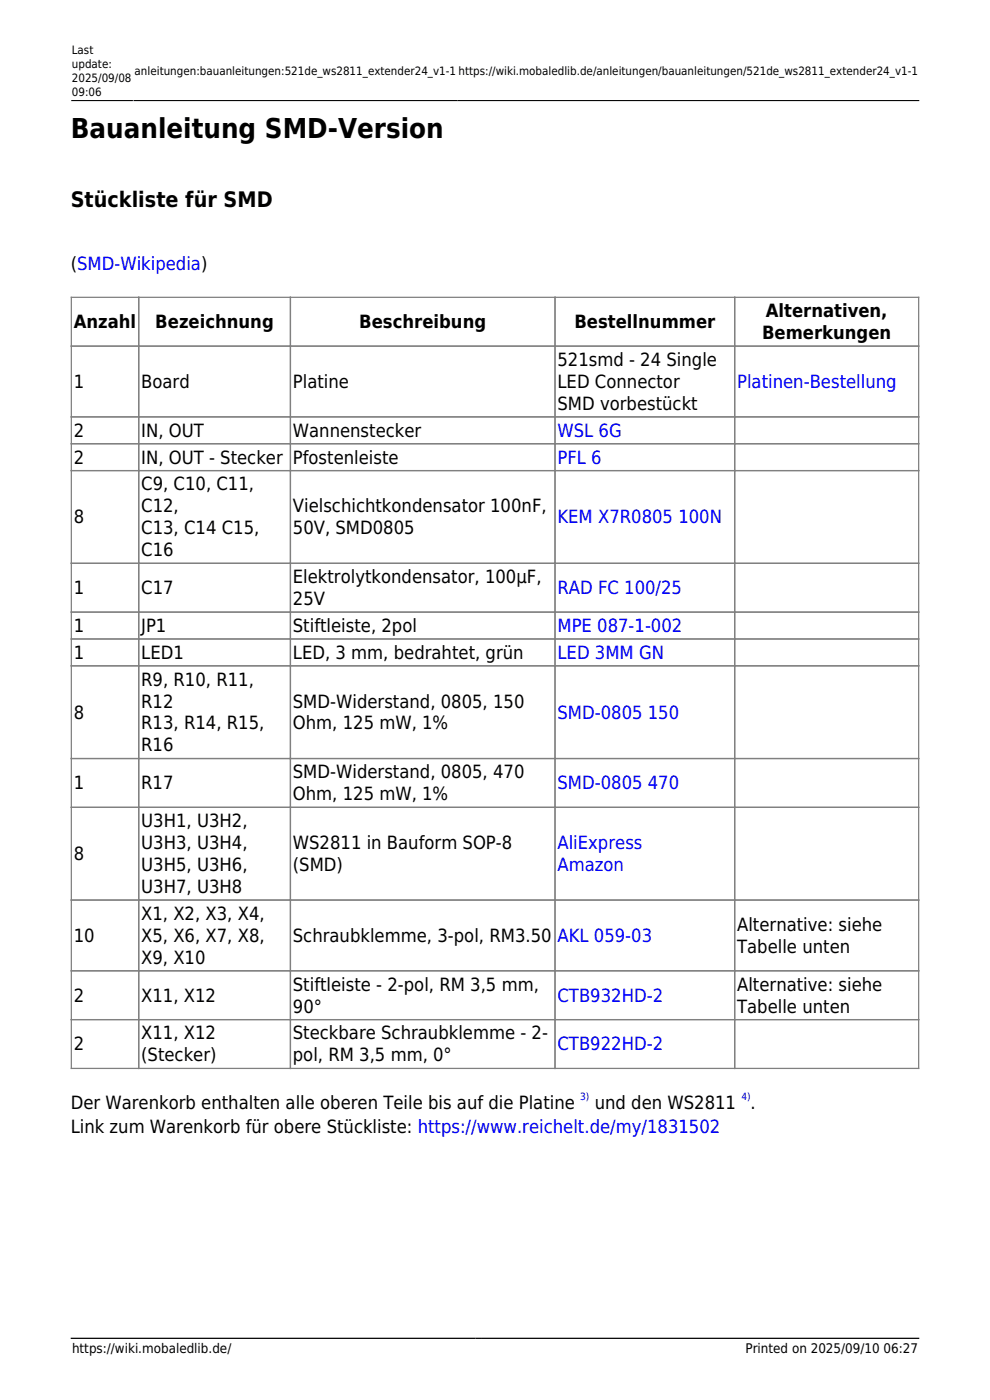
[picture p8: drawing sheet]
<svg xmlns="http://www.w3.org/2000/svg" width="210mm" height="297mm" viewBox="0 0 210 297" stroke-linecap="round" stroke-linejoin="round" font-family="sans-serif">
<defs><g id="words">
<text font-size="5.8" x="15" y="29.3">Bauanleitung SMD-Version</text>
<text font-size="4.5" x="15" y="43.9">Stückliste für SMD</text>
<g font-size="3.9">
<text x="15" y="57.4">(SMD-Wikipedia)</text>
<text x="15.7" y="69.6">Anzahl</text>
<text x="32.9" y="69.6">Bezeichnung</text>
<text x="76.2" y="69.6">Beschreibung</text>
<text x="121.8" y="69.6">Bestellnummer</text>
<text x="161.7" y="71.9">Bemerkungen</text>
<text x="162.4" y="67.3">Alternativen,</text>
<text x="118.3" y="77.6">521smd - 24 Single</text>
<text x="15.7" y="82.3">1</text>
<text x="29.9" y="82.3">Board</text>
<text x="62.1" y="82.3">Platine</text>
<text x="118.3" y="82.3">LED Connector</text>
<text x="118.3" y="86.9">SMD vorbestückt</text>
<text x="15.7" y="92.6">2</text>
<text x="29.9" y="92.6">IN, OUT</text>
<text x="62.1" y="92.6">Wannenstecker</text>
<text x="15.7" y="98.3">2</text>
<text x="29.9" y="98.3">IN, OUT - Stecker</text>
<text x="62.1" y="98.3">Pfostenleiste</text>
<text x="29.9" y="104">C9, C10, C11,</text>
<text x="15.7" y="111">8</text>
<text x="29.9" y="108.7">C12,</text>
<text x="29.9" y="113.3">C13, C14 C15,</text>
<text x="62.1" y="108.7">Vielschichtkondensator 100nF,</text>
<text x="62.1" y="113.3">50V, SMD0805</text>
<text x="29.9" y="118">C16</text>
<text x="62.1" y="123.7">Elektrolytkondensator, 100µF,</text>
<text x="15.7" y="126">1</text>
<text x="29.9" y="126">C17</text>
<text x="62.1" y="128.4">25V</text>
<text x="15.7" y="134">1</text>
<text x="29.9" y="134">JP1</text>
<text x="62.1" y="134">Stiftleiste, 2pol</text>
<text x="15.7" y="139.7">1</text>
<text x="29.9" y="139.7">LED1</text>
<text x="62.1" y="139.7">LED, 3 mm, bedrahtet, grün</text>
<text x="29.9" y="145.4">R9, R10, R11,</text>
<text x="15.7" y="152.4">8</text>
<text x="29.9" y="150.1">R12</text>
<text x="29.9" y="154.8">R13, R14, R15,</text>
<text x="62.1" y="150.1">SMD-Widerstand, 0805, 150</text>
<text x="62.1" y="154.8">Ohm, 125 mW, 1%</text>
<text x="29.9" y="159.4">R16</text>
<text x="15.7" y="167.4">1</text>
<text x="29.9" y="167.4">R17</text>
<text x="62.1" y="165.1">SMD-Widerstand, 0805, 470</text>
<text x="62.1" y="169.8">Ohm, 125 mW, 1%</text>
<text x="29.9" y="175.5">U3H1, U3H2,</text>
<text x="15.7" y="182.4">8</text>
<text x="29.9" y="180.1">U3H3, U3H4,</text>
<text x="29.9" y="184.8">U3H5, U3H6,</text>
<text x="62.1" y="180.1">WS2811 in Bauform SOP-8</text>
<text x="62.1" y="184.8">(SMD)</text>
<text x="29.9" y="189.4">U3H7, U3H8</text>
<text x="29.9" y="195.1">X1, X2, X3, X4,</text>
<text x="156.4" y="197.5">Alternative: siehe</text>
<text x="15.7" y="199.8">10</text>
<text x="29.9" y="199.8">X5, X6, X7, X8,</text>
<text x="62.1" y="199.8">Schraubklemme, 3-pol, RM3.50</text>
<text x="156.4" y="202.1">Tabelle unten</text>
<text x="29.9" y="204.4">X9, X10</text>
<text x="15.7" y="212.5">2</text>
<text x="29.9" y="212.5">X11, X12</text>
<text x="62.1" y="210.1">Stiftleiste - 2-pol, RM 3,5 mm,</text>
<text x="62.1" y="214.8">90°</text>
<text x="156.4" y="210.1">Alternative: siehe</text>
<text x="156.4" y="214.8">Tabelle unten</text>
<text x="29.9" y="220.5">X11, X12</text>
<text x="62.1" y="220.5">Steckbare Schraubklemme - 2-</text>
<text x="15.7" y="222.8">2</text>
<text x="29.9" y="225.2">(Stecker)</text>
<text x="62.1" y="225.2">pol, RM 3,5 mm, 0°</text>
<text x="15" y="235.2">Der Warenkorb enthalten alle oberen Teile bis auf die Platine</text>
<text x="126.2" y="235.2">und den WS2811</text>
<text x="159.2" y="235.2">.</text>
<text x="15" y="240.4">Link zum Warenkorb für obere Stückliste: https://www.reichelt.de/my/1831502</text>
</g>
<g font-size="3.9" fill="#00f">
<text x="156.4" y="82.3">Platinen-Bestellung</text>
<text x="118.3" y="92.6">WSL 6G</text>
<text x="118.3" y="98.3">PFL 6</text>
<text x="118.3" y="111">KEM X7R0805 100N</text>
<text x="118.3" y="126">RAD FC 100/25</text>
<text x="118.3" y="134">MPE 087-1-002</text>
<text x="118.3" y="139.7">LED 3MM GN</text>
<text x="118.3" y="152.4">SMD-0805 150</text>
<text x="118.3" y="167.4">SMD-0805 470</text>
<text x="118.3" y="180.1">AliExpress</text>
<text x="118.3" y="184.8">Amazon</text>
<text x="118.3" y="199.8">AKL 059-03</text>
<text x="118.3" y="212.5">CTB932HD-2</text>
<text x="118.3" y="222.8">CTB922HD-2</text>
</g>
<g font-size="2.8">
<text x="15.3" y="287">https://wiki.mobaledlib.de/</text>
<text x="158.1" y="287">Printed on 2025/09/10 06:27</text>
</g>
<g font-size="2.4">
<text x="15.2" y="11.6">Last</text>
<text x="15.2" y="14.5">update:</text>
<text x="15.2" y="17.4">2025/09/08</text>
<text x="28.6" y="16">anleitungen:bauanleitungen:521de_ws2811_extender24_v1-1 https://wiki.mobaledlib.de/anleitungen/bauanleitungen/521de_ws2811_extender24_v1-1</text>
<text x="15.2" y="20.4">09:06</text>
</g>
<g font-size="2.1" fill="#00f">
<text x="123.1" y="233.3">3)</text>
<text x="157.3" y="233.3">4)</text>
</g>
</g></defs>
<path d="M15.1 21.3h13.1M28.4 21.3h68.5M97.1 21.3h97.8" fill="none" stroke="#000" stroke-width=".23"/>
<path d="M15.1 283.9h85.6M101 283.9h1.1M102.4 283.9h92.5" fill="none" stroke="#000" stroke-width=".26"/>
<g fill="none" stroke="#808080" stroke-width=".26">
<path d="M15.1 63.1h179.8v163.6h-179.8zM15.1 73.4h179.8M29.4 63.1v163.6M61.6 63.1v163.6M117.7 63.1v163.6M155.8 63.1v163.6M15.1 88.4h179.8M15.1 94.1h179.8M15.1 99.8h179.8M15.1 119.5h179.8M15.1 129.9h179.8M15.1 135.6h179.8"/>
<path d="M15.1 141.3h179.8M15.1 160.9h179.8M15.1 171.3h179.8M15.1 190.9h179.8M15.1 206h179.8M15.1 216.3h179.8"/>
</g>
<use href="#words"/>
</svg>
